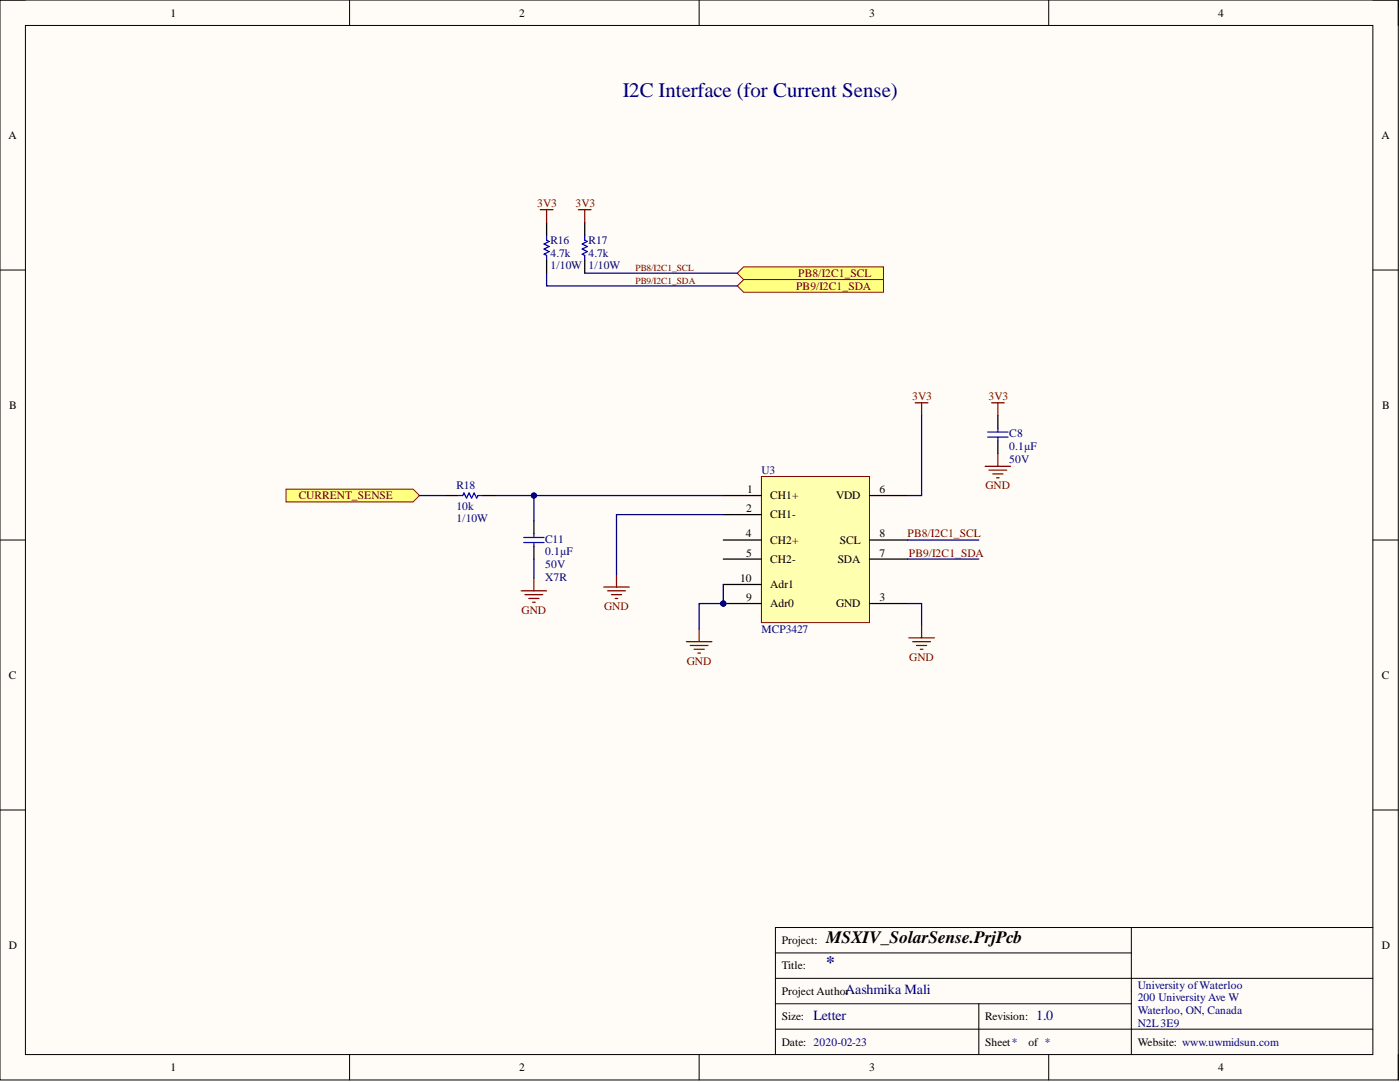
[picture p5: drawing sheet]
<svg xmlns="http://www.w3.org/2000/svg" width="279mm" height="216mm" viewBox="0 0 279 216" stroke-linecap="round" stroke-linejoin="round" font-family="sans-serif">
<defs><g id="words">
<text font-size="4.1" fill="#000080" x="124.3" y="19.4">I2C Interface (for Current Sense)</text>
<text font-size="3.5" x="164.9" y="188.1">MSXIV_SolarSense.PrjPcb</text>
<text font-size="3.5" fill="#000080" x="164.9" y="193.2">*</text>
<g font-size="2.8" fill="#000080">
<text x="162.4" y="203.5">Letter</text>
<text x="168.7" y="198.4">Aashmika Mali</text>
<text x="206.8" y="203.5">1.0</text>
</g>
<g font-size="2.3">
<text x="34" y="3.3">1</text>
<text x="103.6" y="3.3">2</text>
<text x="173.4" y="3.3">3</text>
<text x="243.1" y="3.3">4</text>
<text x="1.7" y="27.7">A</text>
<text x="275.7" y="27.7">A</text>
<text x="1.9" y="81.6">B</text>
<text x="275.8" y="81.6">B</text>
<text x="149.1" y="98.4">1</text>
<text x="153.7" y="99.6">CH1+</text>
<text x="166.8" y="99.6">VDD</text>
<text x="175.6" y="98.4">6</text>
<text x="148.8" y="107.2">4</text>
<text x="148.9" y="102.2">2</text>
<text x="153.7" y="103.4">CH1-</text>
<text x="175.6" y="107.2">8</text>
<text x="148.9" y="111">5</text>
<text x="153.7" y="108.5">CH2+</text>
<text x="153.7" y="112.3">CH2-</text>
<text x="167.2" y="112.3">SDA</text>
<text x="167.6" y="108.5">SCL</text>
<text x="175.6" y="111">7</text>
<text x="147.7" y="116.1">10</text>
<text x="148.9" y="119.9">9</text>
<text x="153.7" y="117.4">Adr1</text>
<text x="175.6" y="119.9">3</text>
<text x="153.7" y="121.2">Adr0</text>
<text x="166.8" y="121.2">GND</text>
<text x="1.8" y="135.5">C</text>
<text x="275.8" y="135.5">C</text>
<text x="1.8" y="189.3">D</text>
<text x="156" y="188.4">Project:</text>
<text x="275.8" y="189.3">D</text>
<text x="156" y="193.4">Title:</text>
<text x="156" y="203.6">Size:</text>
<text x="156" y="198.5">Project Author</text>
<text x="196.6" y="203.6">Revision:</text>
<text x="156" y="208.7">Date: 2020-02-23</text>
<text x="196.6" y="208.7">Sheet*</text>
<text x="205.2" y="208.7">of *</text>
<text x="227.1" y="208.7">Website: www.uwmidsun.com</text>
<text x="34" y="213.7">1</text>
<text x="103.6" y="213.7">2</text>
<text x="173.4" y="213.7">3</text>
<text x="243.1" y="213.7">4</text>
</g>
<g font-size="2.3" fill="#800000">
<text x="107.2" y="41.3">3V3</text>
<text x="114.8" y="41.3">3V3</text>
<text x="158.9" y="57.8">PB9/I2C1_SDA</text>
<text x="159.3" y="55.3">PB8/I2C1_SCL</text>
<text x="182.1" y="79.9">3V3</text>
<text x="197.3" y="79.9">3V3</text>
<text x="59.6" y="99.6">CURRENT_SENSE</text>
<text x="196.7" y="97.6">GND</text>
<text x="181.1" y="107.2">PB8/I2C1_SCL</text>
<text x="181.4" y="111">PB9/I2C1_SDA</text>
<text x="104.1" y="122.5">GND</text>
<text x="120.6" y="121.7">GND</text>
<text x="181.5" y="131.8">GND</text>
<text x="137.1" y="132.6">GND</text>
</g>
<g font-size="2.3" fill="#000080">
<text x="109.8" y="51.2">4.7k</text>
<text x="109.8" y="53.8">1/10W</text>
<text x="109.8" y="48.7">R16</text>
<text x="117.5" y="51.2">4.7k</text>
<text x="117.5" y="53.8">1/10W</text>
<text x="117.5" y="48.7">R17</text>
<text x="201.4" y="89.8">0.1µF</text>
<text x="201.4" y="87.2">C8</text>
<text x="152" y="94.6">U3</text>
<text x="201.4" y="92.3">50V</text>
<text x="91.1" y="101.7">10k</text>
<text x="91.1" y="97.6">R18</text>
<text x="91.1" y="104.2">1/10W</text>
<text x="108.8" y="110.8">0.1µF</text>
<text x="108.8" y="113.3">50V</text>
<text x="108.8" y="108.3">C11</text>
<text x="108.8" y="115.9">X7R</text>
<text x="152" y="126.3">MCP3427</text>
<text x="227.1" y="197.2">University ofWaterloo</text>
<text x="227.1" y="199.8">200 University Ave W</text>
<text x="227.1" y="202.3">Waterloo, ON, Canada</text>
<text x="227.1" y="204.9">N2L3E9</text>
</g>
<g font-size="1.9" fill="#800000">
<text x="126.8" y="56.6">PB9/I2C1_SDA</text>
<text x="126.8" y="54.1">PB8/I2C1_SCL</text>
</g>
</g></defs>
<path d="M0 0h279.1v215.5h-279.1z" fill-rule="evenodd" fill="#fffcf8"/>
<path d="M0 0h279.1v215.5h-279.1z" fill="none" stroke="#000" stroke-width=".2"/>
<path d="M5.1 5.1h268.9v205.3h-268.9z" fill-rule="evenodd" fill="#fffcf8"/>
<g fill="none" stroke="#000" stroke-width=".2">
<path d="M0 0h5.1M5.1 5.1h268.9v205.3h-268.9zM69.8 0v5.1M139.5 0v5.1M209.3 0v5.1M274 0h5.1v5.1M0 53.9h5.1M274 53.9h5.1M0 107.8h5.1M274 107.8h5.1M0 161.6h5.1M274 161.6h5.1"/>
<path d="M154.8 195.2h119.2M154.8 190.1h71M225.8 185.1v25.3M274 185.1h-119.2v25.3M69.8 210.4v5.1M139.5 210.4v5.1M154.8 200.3h71M154.8 205.4h119.2M195.3 200.3v10.1M209.3 210.4v5.1M279.1 210.4v5.1"/>
</g>
<path d="M109.1 46.9v1l.5 .3-1 .5 1 .5-1 .5 1 .5-1 .5 .5 .3v1M116.7 46.9v1l.5 .3-1 .5 1 .5-1 .5 1 .5-1 .5 .5 .3v1" fill="none" stroke="#00f" stroke-width=".25"/>
<path d="M109.1 44.4v2.5M109.1 52v2.5M116.7 44.4v2.5M116.7 52v2.5" fill="none" stroke="#000" stroke-width=".25"/>
<path d="M107.8 41.8h2.6M109.1 41.8v2.6M115.4 41.8h2.6M116.7 41.8v2.6" fill="none" stroke="#800000" stroke-width=".25"/>
<path d="M147.1 54.5l1.3-1.3h27.9v2.6h-27.9z" fill-rule="evenodd" fill="#ffff80"/>
<path d="M147.1 54.5l1.3-1.3h27.9v2.6h-27.9z" fill="none" stroke="#800000" stroke-width=".2"/>
<path d="M147.1 57.1l1.3-1.3h27.9v2.5h-27.9z" fill-rule="evenodd" fill="#ffff80"/>
<path d="M147.1 57.1l1.3-1.3h27.9v2.5h-27.9z" fill="none" stroke="#800000" stroke-width=".2"/>
<circle cx="144.3" cy="120.4" r=".51" fill="#000080"/>
<circle cx="144.3" cy="120.4" r=".51" fill="none" stroke="#000080" stroke-width=".2"/>
<path d="M152 95.1h21.5v29.1h-21.5z" fill-rule="evenodd" fill="#ffffb0"/>
<path d="M152 95.1h21.5v29.1h-21.5z" fill="none" stroke="#800000" stroke-width=".2"/>
<path d="M144.3 98.9h7.7M173.5 98.9h7.6M144.3 102.7h7.7M144.3 107.8h7.7M144.3 111.6h7.7M173.5 107.8h7.6M173.5 111.6h7.6M144.3 120.4h7.7M173.5 120.4h7.6" fill="none" stroke="#000" stroke-width=".25"/>
<circle cx="144.3" cy="120.4" r=".51" fill="#000080"/>
<circle cx="144.3" cy="120.4" r=".51" fill="none" stroke="#000080" stroke-width=".2"/>
<path d="M199.1 82.9v2.5M199.1 88v2.5M144.3 116.6h7.7" fill="none" stroke="#000" stroke-width=".25"/>
<path d="M197.1 87.2h4.1M197.1 86.2h4.1M199.1 85.4v.8M199.1 87.2v.8" fill="none" stroke="#00f" stroke-width=".25"/>
<g fill="none" stroke="#800000" stroke-width=".25">
<path d="M182.7 80.4h2.5M183.9 80.4v2.5M196.6 93.1h5.1M197.4 93.8h3.5M197.9 80.4h2.5M198.1 94.6h2.1M198.9 95.3h.5M199.1 80.4v2.5M199.1 90.5v2.6M120.5 117.1h5.1M121.3 117.9h3.5M122 118.7h2.1"/>
<path d="M122.8 119.4h.5M123 114.6v2.5M137 128h5.1M137.8 128.8h3.5M138.5 129.6h2M139.3 130.3h.5M139.5 125.5v2.5M181.4 127.3h5.1M182.1 128h3.6M182.9 128.8h2M183.7 129.6h.5M183.9 124.7v2.6"/>
</g>
<path d="M57.1 97.6h25.3l1.3 1.3-1.3 1.2h-25.3z" fill-rule="evenodd" fill="#ffff80"/>
<path d="M57.1 97.6h25.3l1.3 1.3-1.3 1.2h-25.3z" fill="none" stroke="#800000" stroke-width=".2"/>
<path d="M104 117.9h5.1M104.8 118.7h3.5M105.5 119.4h2.1M106.5 115.4v2.5M106.3 120.2h.5" fill="none" stroke="#800000" stroke-width=".25"/>
<path d="M91.3 98.9h1l.3-.5 .5 1 .5-1 .5 1 .5-1 .5 1 .3-.5h1" fill="none" stroke="#00f" stroke-width=".25"/>
<path d="M88.8 98.9h2.5M96.4 98.9h2.5" fill="none" stroke="#000" stroke-width=".25"/>
<path d="M83.7 98.9h5.1M98.9 98.9h45.4M106.5 111.6v3.8" fill="none" stroke="#000080" stroke-width=".25"/>
<circle cx="106.5" cy="98.9" r=".51" fill="#000080"/>
<circle cx="106.5" cy="98.9" r=".51" fill="none" stroke="#000080" stroke-width=".2"/>
<path d="M109.1 54.5v2.6h38M116.7 54.5h30.4M144.3 102.7h-21.3v11.9M144.3 116.6v3.8h-4.8v5.1" fill="none" stroke="#000080" stroke-width=".25"/>
<circle cx="144.3" cy="120.4" r=".51" fill="#000080"/>
<circle cx="144.3" cy="120.4" r=".51" fill="none" stroke="#000080" stroke-width=".2"/>
<path d="M106.5 98.9v5.1M183.9 82.9v16h-2.8M181.1 111.6h14.2M181.1 107.8h14.2M181.1 120.4h2.8v4.3" fill="none" stroke="#000080" stroke-width=".25"/>
<circle cx="106.5" cy="98.9" r=".51" fill="#000080"/>
<circle cx="106.5" cy="98.9" r=".51" fill="none" stroke="#000080" stroke-width=".2"/>
<path d="M104.5 108.3h4.1M104.5 107.2h4.1M106.5 106.5v.7M106.5 108.3v.7" fill="none" stroke="#00f" stroke-width=".25"/>
<path d="M106.5 104v2.5M106.5 109v2.6" fill="none" stroke="#000" stroke-width=".25"/>
<use href="#words"/>
</svg>
